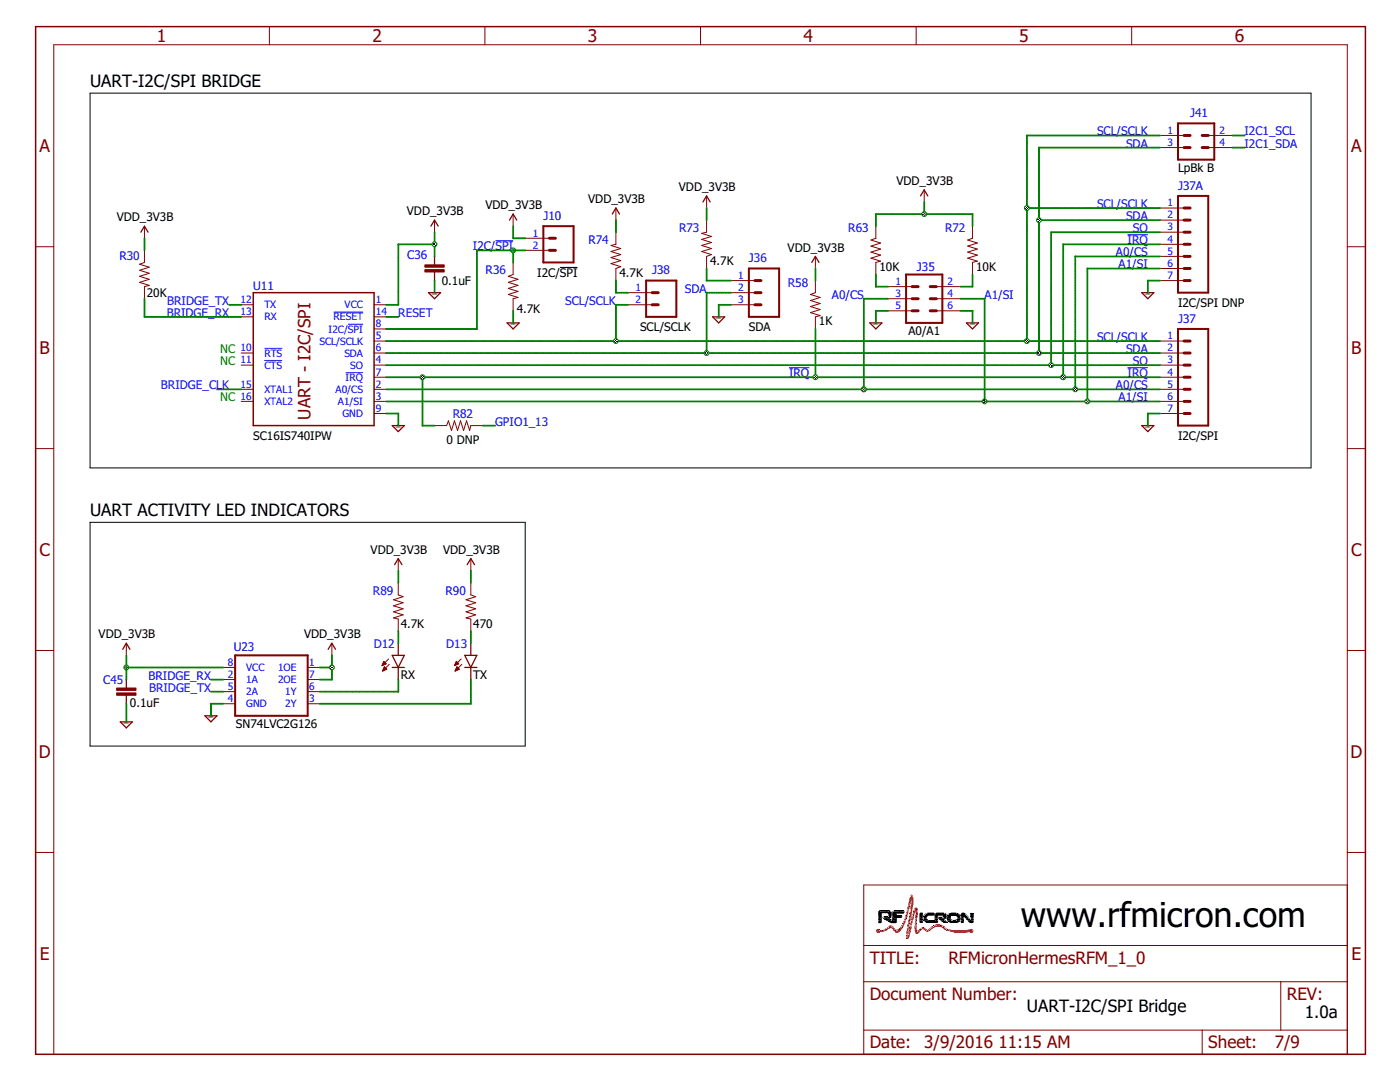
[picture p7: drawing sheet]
<svg xmlns="http://www.w3.org/2000/svg" width="279mm" height="216mm" viewBox="0 0 279 216" stroke-linecap="round" stroke-linejoin="round" font-family="sans-serif">
<defs><g id="words">
<text font-size="6.8" x="203.7" y="185">www.rfmicron.com</text>
<g font-size="3.5" fill="#800000">
<text x="31.3" y="8.4">1</text>
<text x="74.3" y="8.4">2</text>
<text x="117.3" y="8.4">3</text>
<text x="160.4" y="8.4">4</text>
<text x="203.4" y="8.4">5</text>
<text x="246.4" y="8.4">6</text>
<text x="7.9" y="30.3">A</text>
<text x="269.6" y="30.3">A</text>
<text x="7.9" y="70.6">B</text>
<text x="269.7" y="70.6">B</text>
<text x="7.9" y="110.9">C</text>
<text x="269.6" y="110.9">C</text>
<text x="7.7" y="151.2">D</text>
<text x="269.5" y="151.2">D</text>
<text x="7.9" y="191.5">E</text>
<text x="269.7" y="191.5">E</text>
</g>
<g font-size="3.4">
<text x="18" y="17.4">UART-I2C/SPI BRIDGE</text>
<text x="18" y="103">UART ACTIVITY LED INDICATORS</text>
<text x="204.9" y="201.9">UART-I2C/SPI Bridge</text>
<text x="260.4" y="203.1">1.0a</text>
</g>
<g font-size="3.4" fill="#800000">
<text x="62" y="83.7" transform="rotate(-90 62 83.7)">UART - I2C/SPI</text>
<text x="173.6" y="192.3">TITLE:</text>
<text x="189.3" y="192.3">RFMicronHermesRFM_1_0</text>
<text x="173.6" y="199.5">Document Number:</text>
<text x="256.8" y="199.5">REV:</text>
<text x="173.6" y="209.2">Date:</text>
<text x="184.4" y="209.2">3/9/2016</text>
<text x="199.3" y="209.2">11:15 AM</text>
<text x="241.1" y="209.2">Sheet:</text>
<text x="254.4" y="209.2">7/9</text>
</g>
<g font-size="2.4" fill="#00f">
<text x="237.5" y="23.4">J41</text>
<text x="218.9" y="27">SCL/SCLK</text>
<text x="224.7" y="29.4">SDA</text>
<text x="248.4" y="29.4">I2C1_SDA</text>
<text x="248.4" y="27">I2C1_SCL</text>
<text x="218.9" y="41.5">SCL/SCLK</text>
<text x="235.1" y="37.9">J37A</text>
<text x="108.4" y="43.9">J10</text>
<text x="135.5" y="46.3">R73</text>
<text x="169.3" y="46.3">R63</text>
<text x="188.6" y="46.3">R72</text>
<text x="224.7" y="43.9">SDA</text>
<text x="226.1" y="46.3">SO</text>
<text x="23.8" y="51.9">R30</text>
<text x="81.3" y="51.8">C36</text>
<text x="94.4" y="49.9">I</text>
<text x="95.3" y="49.9">2C/SPI</text>
<text x="117.4" y="48.7">R74</text>
<text x="149.5" y="52.4">J36</text>
<text x="222.7" y="51.2">A0/CS</text>
<text x="223.2" y="53.6">A1/SI</text>
<text x="225" y="48.7">IRQ</text>
<text x="50.5" y="57.8">U11</text>
<text x="96.9" y="54.8">R36</text>
<text x="130.2" y="54.8">J38</text>
<text x="136.7" y="58.4">SDA</text>
<text x="157.2" y="57.2">R58</text>
<text x="166" y="59.6">A0/CS</text>
<text x="183" y="54">J35</text>
<text x="196.5" y="59.6">A1/SI</text>
<text x="33.3" y="63.2">BRIDGE_RX</text>
<text x="33.4" y="60.8">BRIDGE_TX</text>
<text x="79.5" y="63.2">RESET</text>
<text x="112.8" y="60.8">SCL/SCLK</text>
<text x="235.1" y="64.4">J37</text>
<text x="218.9" y="68">SCL/SCLK</text>
<text x="224.7" y="70.5">SDA</text>
<text x="32.1" y="77.7">BRIDGE_CLK</text>
<text x="157.5" y="75.3">IRQ</text>
<text x="222.7" y="77.7">A0/CS</text>
<text x="225" y="75.3">IRQ</text>
<text x="226.1" y="72.9">SO</text>
<text x="90.3" y="83.5">R82</text>
<text x="223.2" y="80.1">A1/SI</text>
<text x="98.8" y="84.9">GPIO1_13</text>
<text x="74.4" y="118.7">R89</text>
<text x="88.9" y="118.7">R90</text>
<text x="46.7" y="129.9">U23</text>
<text x="74.6" y="129.3">D12</text>
<text x="89.1" y="129.3">D13</text>
<text x="20.6" y="136.6">C45</text>
<text x="29.6" y="135.6">BRIDGE_RX</text>
<text x="29.8" y="138">BRIDGE_TX</text>
</g>
<g font-size="2.4">
<text x="235.1" y="34.3">LpBk B</text>
<text x="96.9" y="41.7">VDD_3V3B</text>
<text x="117.4" y="40.5">VDD_3V3B</text>
<text x="135.5" y="38.1">VDD_3V3B</text>
<text x="178.9" y="36.9">VDD_3V3B</text>
<text x="23.3" y="44.2">VDD_3V3B</text>
<text x="81.2" y="43">VDD_3V3B</text>
<text x="141.7" y="52.8">4.7K</text>
<text x="157.2" y="50.2">VDD_3V3B</text>
<text x="29.3" y="59.4">20K</text>
<text x="88.2" y="56.9">0.1uF</text>
<text x="107.2" y="55.3">I2C/SPI</text>
<text x="123.6" y="55.3">4.7K</text>
<text x="175.5" y="54.1">10K</text>
<text x="194.8" y="54.1">10K</text>
<text x="103.1" y="62.5">4.7K</text>
<text x="163.4" y="64.9">1K</text>
<text x="235.1" y="61.3">I2C/SPI DNP</text>
<text x="127.7" y="66.1">SCL/SCLK</text>
<text x="149.5" y="66.1">SDA</text>
<text x="181.3" y="66.8">A0/A1</text>
<text x="50.5" y="87.8">SC16IS740IPW</text>
<text x="89.1" y="88.6">0 DNP</text>
<text x="235.1" y="87.8">I2C/SPI</text>
<text x="74" y="110.5">VDD_3V3B</text>
<text x="88.4" y="110.5">VDD_3V3B</text>
<text x="80" y="125.2">4.7K</text>
<text x="94.4" y="125.2">470</text>
<text x="19.7" y="127.4">VDD_3V3B</text>
<text x="60.7" y="127.4">VDD_3V3B</text>
<text x="80" y="135.5">RX</text>
<text x="94.4" y="135.5">TX</text>
<text x="25.9" y="141.1">0.1uF</text>
<text x="47.1" y="145.4">SN74LVC2G126</text>
</g>
<g font-size="2.4" fill="#008000">
<text x="43.9" y="70.5">NC</text>
<text x="43.9" y="72.9">NC</text>
<text x="43.9" y="80.1">NC</text>
</g>
<g font-size="2" fill="#00f">
<text x="233" y="26.7">1</text>
<text x="233" y="29.1">3</text>
<text x="243.4" y="26.7">2</text>
<text x="243.4" y="29.1">4</text>
<text x="233" y="41.2">1</text>
<text x="106.3" y="47.2">1</text>
<text x="233" y="46">3</text>
<text x="233" y="43.6">2</text>
<text x="106.3" y="49.6">2</text>
<text x="233" y="53.2">6</text>
<text x="233" y="50.8">5</text>
<text x="233" y="48.4">4</text>
<text x="126.8" y="58.1">1</text>
<text x="147.3" y="55.6">1</text>
<text x="147.3" y="58.1">2</text>
<text x="178.7" y="56.8">1</text>
<text x="178.7" y="59.3">3</text>
<text x="189.1" y="56.8">2</text>
<text x="189.1" y="59.3">4</text>
<text x="233" y="55.6">7</text>
<text x="48" y="62.9">13</text>
<text x="48" y="60.5">12</text>
<text x="52.8" y="63.9">RX</text>
<text x="52.8" y="61.5">TX</text>
<text x="66.6" y="63.9">RESET</text>
<text x="68.8" y="61.5">VCC</text>
<text x="75" y="60.5">1</text>
<text x="75" y="62.9">14</text>
<text x="75" y="65.3">8</text>
<text x="126.8" y="60.5">2</text>
<text x="147.3" y="60.5">3</text>
<text x="178.7" y="61.7">5</text>
<text x="189.1" y="61.7">6</text>
<text x="48" y="70.1">10</text>
<text x="52.8" y="71.2">RTS</text>
<text x="63.7" y="68.8">SCL/SCLK</text>
<text x="65.6" y="66.4">I2C/SPI</text>
<text x="68.7" y="71.2">SDA</text>
<text x="75" y="67.7">5</text>
<text x="75" y="70.1">6</text>
<text x="233" y="70.1">2</text>
<text x="233" y="67.7">1</text>
<text x="48" y="77.4">15</text>
<text x="48" y="72.5">11</text>
<text x="52.8" y="73.6">CTS</text>
<text x="69" y="76">IRQ</text>
<text x="69.9" y="73.6">SO</text>
<text x="75" y="72.5">4</text>
<text x="75" y="77.4">2</text>
<text x="75" y="74.9">7</text>
<text x="233" y="77.4">5</text>
<text x="233" y="74.9">4</text>
<text x="233" y="72.5">3</text>
<text x="48" y="79.8">16</text>
<text x="52.8" y="80.8">XTAL2</text>
<text x="52.8" y="78.4">XTAL1</text>
<text x="67" y="78.4">A0/CS</text>
<text x="67.5" y="80.8">A1/SI</text>
<text x="68.4" y="83.2">GND</text>
<text x="75" y="82.2">9</text>
<text x="75" y="79.8">3</text>
<text x="233" y="82.2">7</text>
<text x="233" y="79.8">6</text>
<text x="45.5" y="132.8">8</text>
<text x="45.5" y="135.3">2</text>
<text x="45.5" y="137.7">5</text>
<text x="49.1" y="133.9">VCC</text>
<text x="49.1" y="136.3">1A</text>
<text x="55.5" y="133.9">1OE</text>
<text x="55.5" y="136.3">2OE</text>
<text x="61.7" y="132.8">1</text>
<text x="61.7" y="135.3">7</text>
<text x="61.7" y="137.7">6</text>
<text x="45.5" y="140.1">4</text>
<text x="49.1" y="138.7">2A</text>
<text x="49.1" y="141.1">GND</text>
<text x="56.9" y="138.7">1Y</text>
<text x="56.9" y="141.1">2Y</text>
<text x="61.7" y="140.1">3</text>
</g>
<g font-size=".5">
<text x="86.2" y="58.9">GND</text>
<text x="228.6" y="58.9">GND</text>
<text x="101.9" y="64.9">GND</text>
<text x="143" y="63.7">GND</text>
<text x="174.3" y="64.9">GND</text>
<text x="193.6" y="64.9">GND</text>
<text x="79" y="85.4">GND</text>
<text x="228.6" y="85.4">GND</text>
<text x="41.6" y="143.3">GND</text>
<text x="24.7" y="144.5">GND</text>
</g>
</g></defs>
<path d="M18 18.6h243.6v74.8h-243.6zM111.7 53.4h3.6M18 104.2h86.8v44.7h-86.8z" fill="none" stroke="#000" stroke-width=".2"/>
<path d="M98.9 48h3.5M225 46.8h4.1M52.8 71.9h3.5M52.8 69.5h3.5M66.6 62.3h5.9M69 74.4h3.5M69.4 64.7h3.1M157.5 73.4h4M225 73.4h4.1" fill="none" stroke="#00f" stroke-width=".2"/>
<path d="M7.1 5.3h265.4v205.1h-265.4zM50.5 58.4h24.2v26.5h-24.2z" fill="none" stroke="#800000" stroke-width=".3"/>
<g fill="none" stroke="#800000" stroke-width=".2">
<path d="M53.8 5.3v3.6M96.8 5.3v3.6M139.8 5.3v3.6M182.8 5.3v3.6M225.8 5.3v3.6M141 39.1v2.4M184.4 37.9v2.4M231.5 27h4.8M231.5 29.4h4.8M241.1 27h4.9M241.1 29.4h4.9M7.1 49.2h3.6"/>
<path d="M28.8 50v2.4l-.9 .3 1.9 .6-1.9 .6 1.9 .6-1.9 .6 1.9 .6-1.9 .6 1.9 .6-1 .3v2.4M28.8 45.1v2.4M86.7 43.9v2.4M102.4 52.4v2.4l-.9 .3 1.9 .6-1.9 .6 1.9 .6-1.9 .7 1.9 .5-1.9 .7 1.9 .6-1 .2v2.4M102.4 42.7v2.4M104.8 47.5h4.8M104.8 50h4.8M122.9 46.3v2.4l-1 .3 2 .6-2 .6 2 .6-2 .6 2 .6-2 .6 2 .6-1 .4v2.4M122.9 41.5v2.4M125.3 58.4h4.9M141 43.9v2.4l-1 .3 2 .6-2 .6 2 .6-2 .6 2 .6-2 .6 2 .6-1 .4v2.4M145.8 56h4.9"/>
<path d="M145.8 58.4h4.9M162.7 56v2.4l-.9 .4 1.9 .6-1.9 .6 1.9 .6-1.9 .6 1.9 .6-1.9 .6 1.9 .6-1 .2v2.4M162.7 51.2v2.4M174.8 45.1v2.4l-1 .4 1.9 .6-1.9 .6 1.9 .6-1.9 .6 1.9 .6-1.9 .6 1.9 .6-.9 .3v2.4M177.2 57.2h4.8M177.2 59.6h4.8M186.9 57.2h4.8M186.9 59.6h4.8M194.1 45.1v2.4l-1 .4 2 .6-2 .6 2 .6-2 .6 2 .6-2 .6 2 .6-1 .3v2.4M231.5 56h4.8M231.5 53.6h4.8M231.5 51.2h4.8"/>
<path d="M231.5 48.7h4.8M231.5 46.3h4.8M231.5 43.9h4.8M231.5 41.5h4.8M268.9 49.2h3.6M48.1 60.8h2.4M48.1 63.2h2.4M48.1 70.4h2.4M48.1 72.9h2.4M48.1 77.7h2.4M74.7 60.8h2.4M74.7 63.2h2.4"/>
<path d="M74.7 65.6h2.4M74.7 68.1h2.4M74.7 70.4h2.4M74.7 72.9h2.4M74.7 77.7h2.4M74.7 75.3h2.4M125.3 60.8h4.9M145.8 60.8h4.9M177.2 62h4.8M186.9 62h4.8M231.5 68.1h4.8M231.5 70.4h4.8"/>
<path d="M231.5 72.9h4.8M231.5 77.7h4.8M231.5 75.3h4.8M7.1 89.5h3.6M48.1 80.1h2.4M74.7 82.5h2.4M74.7 80.1h2.4M86.7 84.9h2.4l.4-.9 .6 1.9 .6-1.9 .6 1.9 .6-1.9 .6 1.9 .6-1.9 .6 1.9 .3-1h2.4M231.5 82.5h4.8M231.5 80.1h4.8M268.9 89.5h3.6M79.5 116.3v2.4l1 .4-2 .6 2 .6-2 .6 2 .6-2 .6 2 .6-2 .6 1 .2v2.4"/>
<path d="M79.5 111.5v2.4M94 116.3v2.4l.9 .4-1.9 .6 1.9 .6-1.9 .6 1.9 .6-1.9 .6 1.9 .6-1.9 .6 1 .2v2.4M94 111.5v2.4M7.1 129.8h3.6M25.2 128.4v2.4M44.5 133.2h2.4M44.5 135.6h2.4M44.5 138h2.4M61.4 133.2h2.4M61.4 135.6h2.4M61.4 138h2.4M66.2 128.4v2.4"/>
<path d="M76.3 132.7h.1M76.3 132.6h.4M76.4 132.5h.6M76.4 133.9h.1M76.4 132.4h.6M76.4 133.8h.3M76.5 132.3h.4M76.5 133.6h.5M76.5 132.2h.3M76.5 133.5h.7M76.6 132.1h.1M76.6 133.4h.5"/>
<path d="M76.6 132l.5 .5-.9 .3zM76.6 133.3h.4M76.7 133.2h.1M76.7 133.1l-.4 .8M76.7 133.1l.5 .4-.9 .4M76.7 133.1h.1M77.6 131.5l-1.4 1.3M77.7 132.6l-1.4 1.3M90.7 132.7h.2M90.8 132.6h.4M90.8 132.5h.6M90.8 133.9h.1"/>
<path d="M90.9 132.4h.6M90.9 133.8h.3M90.9 132.3h.5M91 133.6h.4M91 132.2h.3M91 133.5h.7M91 132.1h.1M91 133.4h.5M91.1 133.3h.3M91.1 132l.4 .5-.8 .3zM91.1 133.2h.2M91.2 133.1h.1"/>
<path d="M91.2 133.1l-.4 .8M91.2 133.1l.5 .4-.9 .4M92 131.5l-1.3 1.3M92.2 132.6l-1.4 1.3M268.9 129.8h3.6M44.5 140.4h2.4M61.4 140.4h2.4M7.1 170.1h3.6M268.9 176.6h-96.5v33.8h96.5v-201.5h-258.2v201.5M268.9 170.1h3.6M172.4 195.9h96.5M172.4 188.7h96.5"/>
<path d="M255.6 195.9v9.6M172.4 205.5h96.5M239.9 205.5v4.9"/>
</g>
<g fill="none" stroke="#800000" stroke-width=".25">
<path d="M183.7 39.1l.7-1.2 .8 1.2M28.1 46.3l.7-1.2 .7 1.2M85.5 58.4h2.4l-1.2 1.2zM86 45.1l.7-1.2 .8 1.2M86.7 51.2v1.8M86.7 54.2v1.8M101.7 43.9l.7-1.2 .7 1.2M122.2 42.7l.7-1.2 .7 1.2M140.3 40.3l.7-1.2 .7 1.2M162 52.4l.7-1.2 .7 1.2M227.9 58.4h2.4l-1.2 1.2zM101.2 64.4h2.4l-1.2 1.2z"/>
<path d="M142.2 63.2h2.4l-1.2 1.2zM173.6 64.4h2.4l-1.2 1.2zM192.9 64.4h2.4l-1.2 1.2zM78.3 84.9h2.4l-1.2 1.2zM227.9 84.9h2.4l-1.2 1.2zM78.8 112.7l.7-1.2 .7 1.2M93.2 112.7l.8-1.2 .7 1.2M24.5 129.6l.7-1.2 .7 1.2M25.2 135.6v1.8M25.2 138.6v1.8M65.5 129.6l.7-1.2 .8 1.2M78.3 130.8h2.4l-1.2 2.4z"/>
<path d="M78.3 133.2h2.4M79.5 128.4v2.4M79.5 133.2v2.4M92.8 133.2h2.4M92.8 130.8h2.4l-1.2 2.4zM94 128.4v2.4M94 133.2v2.4M24 144h2.4l-1.2 1.2zM40.9 142.8h2.4l-1.2 1.2z"/>
</g>
<path d="M235.1 39.1h6v19.3h-6zM235.1 24.6h7.2v7.3h-7.2zM108.4 45.1h6.1v7.3h-6.1zM128.9 56h6.1v7.2h-6.1zM149.5 53.6h6v9.6h-6zM180.8 54.8h7.3v9.6h-7.3zM235.1 65.6h6v19.3h-6zM46.9 130.8h14.5v12h-14.5z" fill="none" stroke="#800000" stroke-width=".4"/>
<g fill="none" stroke="#800000" stroke-width=".59">
<path d="M236.3 29.4h1.2M236.3 27h1.2M239.9 29.4h1.2M239.9 27h1.2M109.6 50h1.2M109.6 47.5h1.2M130.2 58.4h1.2M150.7 56h1.2M150.7 58.4h1.2M182 59.6h1.2M182 57.2h1.2M185.7 59.6h1.2"/>
<path d="M185.7 57.2h1.2M236.3 53.6h1.2M236.3 56h1.2M236.3 48.7h1.2M236.3 51.2h1.2M236.3 46.3h1.2M236.3 43.9h1.2M236.3 41.5h1.2M130.2 60.8h1.2M150.7 60.8h1.2M182 62h1.2M185.7 62h1.2"/>
<path d="M236.3 75.3h1.2M236.3 77.7h1.2M236.3 72.9h1.2M236.3 70.4h1.2M236.3 68.1h1.2M236.3 80.1h1.2M236.3 82.5h1.2"/>
</g>
<g fill="#800000" stroke="#800000" stroke-width=".2">
<path d="M84.8 53.8h3.8v.5h-3.8z"/>
<path d="M84.8 52.9h3.8v.4h-3.8z"/>
<path d="M23.3 137.3h3.8v.5h-3.8z"/>
<path d="M23.3 138.3h3.8v.4h-3.8z"/>
</g>
<g fill="#008000" stroke="#008000" stroke-width=".2">
<path d="M77 82.5l2.5-.1 .1 .1-2.6 .1z"/>
<path d="M79.4 82.5h.2l-.1 2.5h-.1z"/>
<path d="M102.3 62h.2l-.1 2.5h-.1z"/>
<path d="M229 82.4l.2 .1-.1 2.5h-.1z"/>
<path d="M229 82.4h2.5l.1 .1-2.6 .1z"/>
<path d="M229 56h.2l-.1 2.5-.1-.1z"/>
<path d="M229 56l2.5-.1 .1 .1-2.6 .1z"/>
<path d="M86.7 56h.1v2.5l-.1-.1z"/>
<path d="M143.4 60.8h.1v2.5h-.1z"/>
<path d="M143.4 60.8l2.5-.1v.2h-2.5z"/>
<path d="M174.7 62h2.5l.1 .1h-2.5z"/>
<path d="M174.7 62h.2l-.1 2.5h-.1z"/>
<path d="M191.7 62h2.4l.1 .1h-2.5z"/>
<path d="M194 62h.2l-.1 2.5h-.1z"/>
<path d="M42 140.4h2.6v.1h-2.5z"/>
<path d="M42 140.4h.2l-.1 2.5h-.1z"/>
<path d="M25.1 140.4h.2v3.7h-.2z"/>
<path d="M122.9 43.9h.1v2.5h-.1z"/>
<path d="M140.9 41.5h.2v2.5h-.2z"/>
<path d="M162.7 53.6h.1v2.5l-.1-.1z"/>
<path d="M184.4 42.7h9.7l.1 .1h-9.8z"/>
<path d="M194.1 42.7h.1l-.1 2.5h-.1z"/>
<path d="M174.7 42.7h9.8v.1h-9.7z"/>
<path d="M174.7 42.7h.2l-.1 2.5h-.1z"/>
<path d="M184.4 40.2l.1 .1v2.5h-.1z"/>
<path d="M102.3 45.1h.2l-.1 2.5h-.1z"/>
<path d="M102.3 47.5h2.6v.1h-2.5z"/>
<path d="M77 60.8l2.5-.1 .1 .2h-2.6z"/>
<path d="M79.4 48.7h.2l-.1 12.2h-.1z"/>
<path d="M86.7 48.7h.1v2.5h-.1z"/>
<path d="M79.4 48.7h7.4v.1h-7.3z"/>
<path d="M86.7 46.3h.1v2.5h-.1z"/>
<path d="M25.1 133.2l19.5-.1v.1l-19.4 .1z"/>
<path d="M25.1 130.7h.2v2.6l-.2-.1z"/>
<path d="M25.1 133.2h.2v2.5l-.2-.1z"/>
<path d="M79.4 113.9h.2l-.1 2.5-.1-.1z"/>
<path d="M93.9 113.9h.1v2.5l-.1-.1z"/>
<path d="M63.8 135.6l2.5-.1v.1l-2.5 .1z"/>
<path d="M66.2 133.1l.1 .1v2.5l-.1-.1z"/>
<path d="M66.2 130.7h.1v2.6l-.1-.1z"/>
<path d="M63.8 133.2l2.5-.1v.1l-2.5 .1z"/>
<path d="M28.8 47.5h.1v2.5h-.1z"/>
<path d="M45.7 60.8l2.5-.1v.2h-2.5z"/>
<path d="M42 138l2.6-.1v.1l-2.5 .1z"/>
<path d="M42 135.6l2.6-.1v.1l-2.5 .1z"/>
<path d="M28.8 59.6h.1v3.7h-.1z"/>
<path d="M28.8 63.2h19.4v.1h-19.4z"/>
<path d="M43.2 77.7l5-.1v.1l-4.9 .1z"/>
<path d="M77 65.6h18.2v.1h-18.2z"/>
<path d="M95.1 49.9h.1v15.8h-.1z"/>
<path d="M95.1 49.9h7.3l.1 .1h-7.4z"/>
<path d="M102.3 49.9h.2l-.1 2.6-.1-.1z"/>
<path d="M102.3 49.9h2.6v.1h-2.5z"/>
<path d="M77 63.2h2.5l.1 .1h-2.6z"/>
<path d="M96.3 84.9h2.5l.1 .1h-2.5z"/>
<path d="M77 75.2h7.3l.1 .1-7.4 .1z"/>
<path d="M84.2 75.2h78.6v.1l-78.5 .1z"/>
<path d="M162.7 65.6h.1v9.8l-.1-.1z"/>
<path d="M162.7 75.2h49.5l.1 .1-49.6 .1z"/>
<path d="M212.1 48.7h.2l-.1 26.7-.1-.1z"/>
<path d="M212.1 48.7h19.4l.1 .1h-19.4z"/>
<path d="M212.1 75.2h19.4l.1 .1-19.4 .1z"/>
<path d="M84.2 84.9h2.6v.1h-2.5z"/>
<path d="M84.2 75.2h.2l-.1 9.8h-.1z"/>
<path d="M77 77.7l95.4-.1 .1 .1-95.5 .1z"/>
<path d="M172.3 59.6h.2l-.1 18.2-.1-.1z"/>
<path d="M172.3 77.7l42.3-.1 .1 .1-42.3 .1z"/>
<path d="M214.6 51.1h.1l-.1 26.7-.1-.1z"/>
<path d="M214.6 51.1h16.9l.1 .1h-17z"/>
<path d="M214.5 77.7l17-.1 .1 .1-17 .1z"/>
<path d="M172.3 59.6l4.9-.1 .1 .1-4.9 .1z"/>
<path d="M77 80h119.5l.1 .1-119.6 .1z"/>
<path d="M196.4 59.6h.2l-.1 20.6-.1-.1z"/>
<path d="M191.6 59.6l4.9-.1 .1 .1-4.9 .1z"/>
<path d="M196.4 80.1l20.6-.1 .1 .1-20.6 .1z"/>
<path d="M217 53.5l.1 .1-.1 26.6-.1-.1z"/>
<path d="M217 53.5h14.5l.1 .1-14.6 .1z"/>
<path d="M216.9 80.1l14.6-.1 .1 .1-14.6 .1z"/>
<path d="M77 72.8h132.8v.1h-132.8z"/>
<path d="M209.7 46.3h.1v26.6h-.1z"/>
<path d="M209.7 46.3h21.8l.1 .1h-21.9z"/>
<path d="M209.7 72.8h21.8l.1 .1h-21.9z"/>
<path d="M77 68h46v.1h-46z"/>
<path d="M122.9 68h82.1v.1h-82.1z"/>
<path d="M204.9 41.5h.1v26.6h-.1z"/>
<path d="M204.9 41.5l26.6-.1 .1 .2h-26.7z"/>
<path d="M204.9 68h26.6l.1 .1h-26.7z"/>
<path d="M122.9 60.8h.1v7.3h-.1z"/>
<path d="M122.9 60.8l2.5-.1v.2h-2.5z"/>
<path d="M204.9 27h26.6l.1 .1h-26.7z"/>
<path d="M204.9 27h.1v14.6h-.1z"/>
<path d="M77 70.4h64.1v.1h-64.1z"/>
<path d="M141 70.4h66.4v.1h-66.4z"/>
<path d="M207.3 43.9h.1v26.6h-.1z"/>
<path d="M207.3 43.9h24.2l.1 .1h-24.3z"/>
<path d="M207.3 70.4h24.2l.1 .1h-24.3z"/>
<path d="M207.3 29.4h24.2l.1 .1h-24.3z"/>
<path d="M140.9 58.4h.2v12.1h-.2z"/>
<path d="M140.9 58.4l5-.1v.1l-4.9 .1z"/>
<path d="M207.3 29.4h.1v14.6h-.1z"/>
<path d="M122.9 56h.1v2.5l-.1-.1z"/>
<path d="M122.9 58.4l2.5-.1v.1l-2.5 .1z"/>
<path d="M140.9 53.6h.2v2.5l-.2-.1z"/>
<path d="M140.9 56l5-.1v.1l-4.9 .1z"/>
<path d="M174.7 54.8h.2l-.1 2.5-.1-.1z"/>
<path d="M174.7 57.2l2.5-.1 .1 .1-2.5 .1z"/>
<path d="M194.1 54.7l.1 .1-.1 2.5-.1-.1z"/>
<path d="M191.6 57.2l2.5-.1 .1 .1-2.5 .1z"/>
<path d="M79.4 125.9h.2l-.1 2.5h-.1z"/>
<path d="M93.9 125.9h.1v2.5h-.1z"/>
<path d="M63.8 138l15.7-.1 .1 .1-15.8 .1z"/>
<path d="M79.4 135.6h.2l-.1 2.5-.1-.1z"/>
<path d="M63.8 140.4h30.2v.1h-30.2z"/>
<path d="M93.9 135.6h.1v4.9h-.1z"/>
<path d="M245.9 29.4h2.5l.1 .1h-2.6z"/>
<path d="M245.9 27h2.5l.1 .1h-2.6z"/>
</g>
<g fill="#008000" stroke="#008000" stroke-width=".2">
<circle cx="184.4" cy="42.7" r=".49"/>
<circle cx="86.7" cy="48.7" r=".49"/>
<circle cx="25.2" cy="133.2" r=".49"/>
<circle cx="66.2" cy="133.2" r=".49"/>
<circle cx="102.4" cy="50" r=".49"/>
<circle cx="162.7" cy="75.3" r=".49"/>
<circle cx="212.2" cy="75.3" r=".49"/>
<circle cx="84.3" cy="75.3" r=".49"/>
<circle cx="172.4" cy="77.7" r=".49"/>
<circle cx="214.6" cy="77.7" r=".49"/>
<circle cx="196.5" cy="80.1" r=".49"/>
<circle cx="217" cy="80.1" r=".49"/>
<circle cx="209.8" cy="72.9" r=".49"/>
<circle cx="204.9" cy="68.1" r=".49"/>
<circle cx="122.9" cy="68.1" r=".49"/>
<circle cx="204.9" cy="41.5" r=".49"/>
<circle cx="207.3" cy="70.4" r=".49"/>
<circle cx="141" cy="70.4" r=".49"/>
<circle cx="207.3" cy="43.9" r=".49"/>
</g>
<g fill="#000" stroke="#000" stroke-width=".2">
<path d="M175.3 182.3h.6zM175.3 182.2l.6 .1zM175.3 182.2h.6zM175.3 184.1h.5zM175.3 184h.5zM175.3 183.9l.5 .1zM175.3 183.9h.5zM175.3 183.8l.5 .1zM175.3 183.8h.5zM175.3 183.7l.5 .1zM175.3 183.7h.5zM175.3 183.6l.5 .1z"/>
<path d="M175.3 183.6h.5zM175.3 183.5l.5 .1zM175.3 183.5h.5zM175.3 183.4l.5 .1zM175.3 183.4h.5zM175.3 183.3l.5 .1zM175.3 183.3h.5zM175.3 183.2l.5 .1zM175.3 183.2h.5zM175.3 183.1l.5 .1zM175.3 183.1h.5zM175.3 183l.5 .1z"/>
<path d="M175.3 183h.5zM175.3 182.9l.5 .1zM175.3 182.9h.5zM175.3 182.8h.5zM175.3 182.7l.5 .1zM175.3 182.7h.5zM175.3 182.6h.5zM175.3 182.5l.5 .1zM175.3 182.5h.5zM175.3 182.4l.5 .1zM175.3 182.4h.5zM175.3 182.3l.5 .1z"/>
<path d="M175.3 182.1l.7 .1zM175.3 182.1h2.5zM175.3 182l2.5 .1zM175.3 182h2.5zM175.4 181.9l2.4 .1zM175.4 181.9h2.3zM175.5 181.8l2.2 .1zM175.5 181.8h2.1zM175.7 181.7l1.7 .1zM176.3 183.1h1.4zM176.3 183l1.4 .1zM176.3 183.2h1z"/>
<path d="M176.3 183.1l1.3 .1zM176.3 183h1.5zM176.4 183.2l.9 .1zM176.4 183.3h1zM176.4 182.9l1.4 .1zM176.5 183.3l1 .1zM176.6 183.4h.9zM176.6 183.4l1 .1zM176.8 183.5h.9zM176.9 183.5l1 .1zM177 183.6h.9zM177 183.6l1 .1z"/>
<path d="M177.1 183.7h1zM177.2 183.7l1 .1zM177.2 182.1l.7 .1zM177.3 182.9h.5zM177.3 182.9h.6zM177.3 182.2h.6zM177.3 183.8h1.5zM177.4 182.2l.5 .1zM177.4 182.8h.4zM177.4 183.8l1.4 .1zM177.4 182.7l.5 .1zM177.4 182.3l.5 .1z"/>
<path d="M177.4 182.3h.5zM177.5 183.9h1.3zM177.5 182.7h.4zM177.5 182.6h.4zM177.5 182.5l.4 .1zM177.5 182.5h.4zM177.5 182.4l.4 .1zM177.5 182.4h.4zM177.6 183.9l1.2 .1zM177.8 184h1zM177.8 184.1h1zM178.2 183.7l.6 .1z"/>
<path d="M178.2 183.7h.6zM178.2 183.6l.6 .1zM178.2 183.6h.6zM178.2 183.5l.6 .1zM178.2 183.5h.6zM178.2 183.4l.6 .1zM178.2 183.4h.6zM178.2 183.3l.6 .1zM178.2 183.3h.6zM178.2 183.2l.6 .1zM178.2 183.2h.6zM178.2 183.1l.6 .1z"/>
<path d="M178.2 183.1h.6zM178.2 183l.6 .1zM178.2 182.6h.6zM178.2 182.5l.6 .1zM178.2 182.5h.6zM178.2 182.4l.6 .1zM178.2 182.4h.6zM178.2 182.3l.6 .1zM178.2 182.3h.6zM178.2 182.2l.7 .1zM178.2 182.2h.7zM178.2 183h1.7z"/>
<path d="M178.2 182.9l1.7 .1zM178.2 182.9h1.7zM178.2 182.8h1.7zM178.2 182.7l1.7 .1zM178.2 182.7h1.7zM178.2 182.1l2.2 .1zM178.2 182.1h2.2zM178.2 182l2.2 .1zM178.2 182h2.2zM178.2 181.9l2.2 .1zM178.2 181.9h2.2zM178.3 181.8l2.1 .1z"/>
<path d="M178.3 181.8h2.1zM178.4 181.7l2 .1zM183.6 184h.5zM183.6 183.9l.5 .1zM183.6 183.9h.5zM183.6 183.8l.5 .1zM183.6 183.8h.5zM183.6 183.7l.5 .1zM183.6 183.7h.5zM183.6 183.6l.5 .1zM183.6 183.6h.5zM183.6 183.5l.5 .1z"/>
<path d="M183.6 183.5h.5zM183.6 183.4l.5 .1zM183.6 183.4h.5zM183.6 183.3l.5 .1zM183.6 183.3h.5zM183.6 183.2l.5 .1zM183.6 183.2h.5zM183.6 183.1l.5 .1zM183.6 183.1h.5zM183.6 183l.5 .1zM183.6 183h.5zM183.6 182.9l.5 .1z"/>
<path d="M183.6 182.9h.5zM183.6 182.8h.5zM183.6 182.7l.5 .1zM183.6 182.7h.5zM183.6 182.6h.5zM183.6 182.5l.5 .1zM183.6 182.5h.5zM183.6 182.4l.5 .1zM183.6 182.4h.5zM183.6 182.3l.5 .1zM183.6 182.3h.5zM183.6 182.2l.5 .1z"/>
<path d="M184.4 183.4l.5 .1zM184.4 183.4h.5zM184.4 182.9l.5 .1zM184.4 182.9h.5zM184.4 183.3l.4 .1zM184.4 183.3h.4zM184.4 183.2l.4 .1zM184.4 183.2h.4zM184.4 183.1l.4 .1zM184.4 183.1h.4zM184.4 183l.4 .1zM184.4 183h.4z"/>
<path d="M184.4 183.5l.6 .1zM184.4 183.5h.6zM184.4 182.8h.6zM184.4 182.7l.6 .1zM184.5 183.6l.6 .1zM184.5 183.6h.6zM184.5 182.7h.6zM184.5 182.6h.6zM184.5 183.7h.8zM184.6 182.6h.7zM184.6 183.7l2.5 .1zM184.6 183.8h2.5z"/>
<path d="M184.6 182.5l1.8 .1zM184.7 183.8l2.4 .1zM184.7 182.5h1.7zM184.7 183.9h2.4zM184.7 182.4l1.7 .1zM184.7 182.4h1.7zM184.8 183.9l2.3 .1zM184.8 182.3l1.6 .1zM185 184h2.1zM185 182.3h1.4zM185.1 184h2zM185.1 182.2l1.3 .1z"/>
<path d="M186.6 182.6h.6zM186.6 182.5h2.1zM186.6 183.7h.5zM186.6 183.6l.5 .1zM186.6 183.6h.5zM186.6 183.5l.5 .1zM186.6 183.5h.5zM186.6 183.4l.5 .1zM186.6 183.4h.5zM186.6 183.3l.5 .1zM186.6 183.3h.5zM186.6 183.2l.5 .1z"/>
<path d="M186.6 183.2h.5zM186.6 183.1l.5 .1zM186.6 183.1h.5zM186.6 183l.5 .1zM186.6 183h.5zM186.6 182.9l.5 .1zM186.6 182.9h.5zM186.6 182.8h.5zM186.6 182.7l.5 .1zM186.6 182.7h.5zM186.6 182.6h.5zM186.6 182.5l2.2 .1z"/>
<path d="M186.7 182.4l2.1 .1zM186.7 182.4h2.1zM186.7 182.3l2 .1zM186.8 182.3h1.8zM186.9 182.2l1.5 .1zM187.4 183.2l1.3 .1zM187.4 183.2h1.3zM187.4 183.1l1.4 .1zM187.4 183.1h1.4zM187.5 183.3h1zM187.5 183l1.3 .1zM187.5 183.3l.5 .1z"/>
<path d="M187.5 183.4h.6zM187.6 183.4l.6 .1zM187.6 183.5h.7zM187.7 183.5l.7 .1zM187.8 183.6h.6zM187.8 183.6l.7 .1zM187.9 183.7h.7zM188 183.8h.7zM188 183.7l.7 .1zM188.1 183.8l.7 .1zM188.1 183.9h.7zM188.2 183h.6z"/>
<path d="M188.2 182.6h.6zM188.3 183.9l.5 .1zM188.3 184h.7zM188.3 182.9l.6 .1zM188.3 182.6h.6zM188.4 184h.7zM188.4 182.9h.4zM188.4 182.7h.4zM188.4 182.9h.5zM188.4 182.8h.5zM188.4 182.7l.5 .1zM189 183.3l.6 .1z"/>
<path d="M189 183.3h.6zM189 183.2l.6 .1zM189 183.2h.6zM189 183.1l.6 .1zM189 183.1h.6zM189 183l.6 .1zM189 183h.6zM189 182.9l.6 .1zM189 182.9h.6zM189.1 183.5l.6 .1zM189.1 183.5h.5zM189.1 183.4l.5 .1z"/>
<path d="M189.1 182.9h.5zM189.1 182.8h.5zM189.1 182.8h.6zM189.1 182.7l.6 .1zM189.1 183.4h.5zM189.1 183.6l.9 .1zM189.1 183.6h.7zM189.1 182.7h.7zM189.1 182.6h.8zM189.2 183.7l2.3 .1zM189.2 183.7h2.4zM189.2 182.6h2.3z"/>
<path d="M189.2 182.5l2.3 .1zM189.3 183.8h2.2zM189.3 182.5h2.1zM189.3 183.8l2.1 .1zM189.3 183.9h2.1zM189.3 182.4l2.1 .1zM189.4 182.4h1.9zM189.5 182.3l1.7 .1zM189.5 183.9l1.7 .1zM189.6 184h1.4zM189.6 182.3h1.5zM189.8 182.2l1 .1z"/>
<path d="M190 184h.8zM190.7 183.6l.9 .1zM190.8 182.6h.8zM190.8 183.6h.8zM190.9 182.7h.7zM190.9 183.5l.7 .1zM191 182.7l.6 .1zM191 183.5h.6zM191 182.8h.6zM191.1 183.4l.5 .1zM191.1 183.4h.5zM191.1 182.9h.5z"/>
<path d="M191.1 182.8h.5zM191.1 183.2l.6 .1zM191.1 183.2h.6zM191.1 183.1l.6 .1zM191.1 183.1h.6zM191.1 183l.6 .1zM191.1 183.3l.5 .1zM191.1 183.3h.5zM191.1 183h.5zM191.1 182.9l.5 .1zM191.8 182.6h1zM191.8 182.5l1 .1z"/>
<path d="M191.8 182.5h.9zM191.9 184h.4zM191.9 183.9l.4 .1zM191.9 183.9h.4zM191.9 183.8l.4 .1zM191.9 183.8h.4zM191.9 183.7l.4 .1zM191.9 183.7h.4zM191.9 183.6l.4 .1zM191.9 183.6h.4zM191.9 183.5l.4 .1zM191.9 183.5h.4z"/>
<path d="M191.9 183.4l.4 .1zM191.9 183.4h.4zM191.9 183.3l.4 .1zM191.9 183.3h.4zM191.9 183.2l.4 .1zM191.9 183.2h.4zM191.9 183.1l.4 .1zM191.9 183.1h.4zM191.9 183l.4 .1zM191.9 183h.4zM191.9 182.9l.4 .1zM191.9 182.9h.4z"/>
<path d="M191.9 182.8h.4zM191.9 182.7l.4 .1zM191.9 182.7h.4zM191.9 182.4l.8 .1zM191.9 182.4h.7zM191.9 182.3l.7 .1zM191.9 182.3h.6zM192 182.2l.4 .1zM192.4 182.7h.4zM192.4 182.8h.6zM192.4 182.7l.5 .1zM192.5 182.8h.5z"/>
<path d="M192.5 182.9h.6zM192.6 182.9l.5 .1zM192.7 183h.5zM192.7 183l.5 .1zM192.8 183.1h.4zM192.8 183.1l.5 .1zM192.8 183.2l.6 .1zM192.9 183.2h.4zM192.9 183.3l.6 .1zM192.9 183.3h.5zM192.9 183.4h.6zM193 183.4l.5 .1z"/>
<path d="M193.1 183.5h.5zM193.1 183.5l.5 .1zM193.2 183.6h.5zM193.3 183.7l1 .1zM193.3 183.7h1zM193.3 183.6l1 .1zM193.3 183.8h1zM193.3 183.8l1 .1zM193.4 183.9h.9zM193.5 183.9l.7 .1zM193.5 184h.7zM193.6 184h.5z"/>
<path d="M193.7 182.9h.6zM193.7 182.8h.6zM193.7 182.7l.6 .1zM193.7 182.7h.6zM193.7 182.6h.6zM193.7 182.5l.6 .1zM193.7 182.5h.6zM193.7 182.4l.6 .1zM193.7 182.4h.6zM193.7 182.3l.6 .1zM193.7 182.3h.6zM193.8 184.1h.2z"/>
<path d="M193.8 183.6h.4zM193.8 183.5l.4 .1zM193.8 183.5h.4zM193.8 183.4l.4 .1zM193.8 183.4h.4zM193.8 183.3l.4 .1zM193.8 183.3h.4zM193.8 183.2l.4 .1zM193.8 183.2h.4zM193.8 183.1l.4 .1zM193.8 183.1h.4zM193.8 183l.4 .1z"/>
<path d="M193.8 183h.4zM193.8 182.9l.4 .1zM193.8 182.9h.4z"/>
</g>
<g fill="#f00" stroke="#f00" stroke-width=".2">
<path d="M181 187.2l.2 .1z"/>
<path d="M181 187.2h.2z"/>
<path d="M181 187.1h.3z"/>
<path d="M180.9 187l.4 .1z"/>
<path d="M181 187h.1z"/>
<path d="M181.1 187h.2z"/>
<path d="M181 186.9l.1 .1z"/>
<path d="M181.1 186.9l.2 .1z"/>
<path d="M181 186.9h.1z"/>
<path d="M181.2 186.9h.1z"/>
<path d="M181.2 186.9h.2z"/>
<path d="M181 186.8l.1 .1z"/>
<path d="M181.2 186.8l.2 .1z"/>
<path d="M181 186.8h.1z"/>
<path d="M181.2 186.8h.2z"/>
<path d="M181.2 186.7l.2 .1z"/>
<path d="M181.3 186.7h.1z"/>
<path d="M181.3 186.6h.1z"/>
<path d="M181.3 186.6h.2z"/>
<path d="M181.3 186.5l.2 .1z"/>
<path d="M181.3 186.5h.2z"/>
<path d="M181.3 186.4l.2 .1z"/>
<path d="M181 186.3h.1z"/>
<path d="M181.4 186.3h.1z"/>
<path d="M181 186.2l.1 .1z"/>
<path d="M181.4 186.2l.1 .1z"/>
<path d="M182.9 186.2h.2z"/>
<path d="M182.8 186.1l.4 .1z"/>
<path d="M181.4 186.1h.2z"/>
<path d="M182.8 186.1h.4z"/>
<path d="M175.2 186l.2 .1z"/>
<path d="M182.7 186l.6 .1z"/>
<path d="M193.7 186l.3 .1z"/>
<path d="M175.1 186h.3z"/>
<path d="M178.8 186h.3z"/>
<path d="M182.7 186h.6z"/>
<path d="M190.9 186h1.3z"/>
<path d="M193.7 186h.3z"/>
<path d="M175 185.9l.5 .1z"/>
<path d="M178.8 185.9l.4 .1z"/>
<path d="M181 185.9l.2 .1z"/>
<path d="M182.7 185.9l.7 .1z"/>
<path d="M190.5 185.9l2.3 .1z"/>
<path d="M193.6 185.9l.5 .1z"/>
<path d="M175.1 185.9h.4z"/>
<path d="M178.7 185.9h.6z"/>
<path d="M181 185.9h.2z"/>
<path d="M181.5 185.9h.1z"/>
<path d="M182.7 185.9h.8z"/>
<path d="M190.4 185.9h2.8z"/>
<path d="M193.6 185.9h.5z"/>
<path d="M174.9 185.8l.6 .1z"/>
<path d="M178.7 185.8l.7 .1z"/>
<path d="M181 185.8l.2 .1z"/>
<path d="M181.5 185.8l.1 .1z"/>
<path d="M182.7 185.8l.8 .1z"/>
<path d="M190.1 185.8l4 .1z"/>
<path d="M174.9 185.8h.7z"/>
<path d="M178.6 185.8h.8z"/>
<path d="M182.7 185.8h.8z"/>
<path d="M190 185.8h4.1z"/>
<path d="M174.9 185.7l1.4 .1z"/>
<path d="M178.6 185.7l.9 .1z"/>
<path d="M182.7 185.7l.3 .1z"/>
<path d="M183.2 185.7l.3 .1z"/>
<path d="M185 185.7l.2 .1z"/>
<path d="M189.8 185.7l4.3 .1z"/>
<path d="M175 185.7h1.4z"/>
<path d="M178.6 185.7h.9z"/>
<path d="M181.5 185.7h.2z"/>
<path d="M182.7 185.7h.2z"/>
<path d="M183.3 185.7h.3z"/>
<path d="M184.8 185.7h.5z"/>
<path d="M189.6 185.7h4.6z"/>
<path d="M174.9 185.7h.7z"/>
<path d="M176.2 185.7h.4z"/>
<path d="M178.5 185.7h1.1z"/>
<path d="M181.1 185.7h.1z"/>
<path d="M183.4 185.7h.2z"/>
<path d="M184.7 185.7h.7z"/>
<path d="M189.4 185.7h.7z"/>
<path d="M192.7 185.7h1.4z"/>
<path d="M175.1 185.6l.4 .1z"/>
<path d="M176.4 185.6l.3 .1z"/>
<path d="M178.4 185.6l.5 .1z"/>
<path d="M179 185.6l.7 .1z"/>
<path d="M181.1 185.6l.1 .1z"/>
<path d="M181.5 185.6l.2 .1z"/>
<path d="M182.7 185.6l.1 .1z"/>
<path d="M183.4 185.6l.2 .1z"/>
<path d="M184.7 185.6l.3 .1z"/>
<path d="M185.3 185.6l.2 .1z"/>
<path d="M189 185.6l.7 .1z"/>
<path d="M193.2 185.6l.9 .1z"/>
<path d="M175 185.5l.5 .1z"/>
<path d="M176.5 185.5l.3 .1z"/>
<path d="M178.4 185.5l.3 .1z"/>
<path d="M179.2 185.5l.5 .1z"/>
<path d="M181.1 185.5l.1 .1z"/>
<path d="M181.5 185.5l.2 .1z"/>
<path d="M182.7 185.5l.1 .1z"/>
<path d="M183.5 185.5l.2 .1z"/>
<path d="M184.6 185.5l.2 .1z"/>
<path d="M185.3 185.5l.3 .1z"/>
<path d="M188.9 185.5l.6 .1z"/>
<path d="M193.6 185.5l.5 .1z"/>
<path d="M175 185.5h.4z"/>
<path d="M176.6 185.5h.3z"/>
<path d="M178.4 185.5h.2z"/>
<path d="M179.3 185.5h.4z"/>
<path d="M181.1 185.5h.1z"/>
<path d="M181.5 185.5h.2z"/>
<path d="M182.7 185.5h.1z"/>
<path d="M183.5 185.5h.2z"/>
<path d="M184.6 185.5h.2z"/>
<path d="M185.4 185.5h.2z"/>
<path d="M188.8 185.5h.4z"/>
<path d="M193.7 185.5h.3z"/>
<path d="M175.1 185.5h.3z"/>
<path d="M176.7 185.5h.3z"/>
<path d="M178.3 185.5h.3z"/>
<path d="M179.3 185.5h.5z"/>
<path d="M181.6 185.5h.1z"/>
<path d="M183.5 185.5h.3z"/>
<path d="M185.5 185.5h.2z"/>
<path d="M188.7 185.5h.4z"/>
<path d="M176.7 185.4h.3z"/>
<path d="M178.3 185.4h.2z"/>
<path d="M179.5 185.4h.3z"/>
<path d="M181.1 185.4h.1z"/>
<path d="M181.6 185.4h.1z"/>
<path d="M183.6 185.4h.3z"/>
<path d="M184.5 185.4h.2z"/>
<path d="M185.5 185.4h.2z"/>
<path d="M188.7 185.4h.3z"/>
<path d="M176.8 185.4h.2z"/>
<path d="M183.7 185.4h.2z"/>
<path d="M184.4 185.4h.3z"/>
<path d="M185.6 185.4h.2z"/>
<path d="M188.6 185.4h.2z"/>
<path d="M176.9 185.3l.2 .1z"/>
<path d="M178.3 185.3l.2 .1z"/>
<path d="M179.5 185.3l.4 .1z"/>
<path d="M181.1 185.3l.2 .1z"/>
<path d="M181.5 185.3l.3 .1z"/>
<path d="M182.6 185.3l.2 .1z"/>
<path d="M183.7 185.3l.3 .1z"/>
<path d="M184.4 185.3l.2 .1z"/>
<path d="M185.6 185.3l.2 .1z"/>
<path d="M188.5 185.3l.3 .1z"/>
<path d="M176.9 185.3h.3z"/>
<path d="M178.3 185.3h.1z"/>
<path d="M179.5 185.3h.4z"/>
<path d="M181.1 185.3h.2z"/>
<path d="M181.5 185.3h.3z"/>
<path d="M182.6 185.3h.2z"/>
<path d="M183.8 185.3h.3z"/>
<path d="M184.3 185.3h.3z"/>
<path d="M185.6 185.3h.3z"/>
<path d="M188.5 185.3h.2z"/>
<path d="M177 185.2l.3 .1z"/>
<path d="M178.2 185.2l.2 .1z"/>
<path d="M179.6 185.2l.3 .1z"/>
<path d="M181.1 185.2l.2 .1z"/>
<path d="M181.6 185.2l.2 .1z"/>
<path d="M182.6 185.2l.2 .1z"/>
<path d="M183.9 185.2l.6 .1z"/>
<path d="M185.7 185.2l.2 .1z"/>
<path d="M188.4 185.2l.2 .1z"/>
<path d="M177.1 185.2h.3z"/>
<path d="M178.1 185.2h.3z"/>
<path d="M179.7 185.2h.3z"/>
<path d="M181.1 185.2h.2z"/>
<path d="M181.6 185.2h.2z"/>
<path d="M182.6 185.2h.2z"/>
<path d="M184 185.2h.4z"/>
<path d="M185.8 185.2h.2z"/>
<path d="M188.4 185.2h.2z"/>
<path d="M177.1 185.1l.4 .1z"/>
<path d="M178 185.1l.3 .1z"/>
<path d="M179.7 185.1l.3 .1z"/>
<path d="M181.1 185.1l.2 .1z"/>
<path d="M181.6 185.1l.2 .1z"/>
<path d="M182.6 185.1l.2 .1z"/>
<path d="M185.9 185.1l.2 .1z"/>
<path d="M188.4 185.1l.2 .1z"/>
<path d="M177.2 185.1h.4z"/>
<path d="M177.9 185.1h.3z"/>
<path d="M179.8 185.1h.2z"/>
<path d="M181.1 185.1h.2z"/>
<path d="M181.6 185.1h.2z"/>
<path d="M182.6 185.1h.2z"/>
<path d="M185.9 185.1h.3z"/>
<path d="M188.3 185.1h.2z"/>
<path d="M177.3 185l.9 .1z"/>
<path d="M179.8 185l.3 .1z"/>
<path d="M181.1 185l.2 .1z"/>
<path d="M181.7 185l.1 .1z"/>
<path d="M182.6 185l.2 .1z"/>
<path d="M185.9 185l.4 .1z"/>
<path d="M188.2 185l.3 .1z"/>
<path d="M177.3 185h.9z"/>
<path d="M179.8 185h.3z"/>
<path d="M181.2 185h.1z"/>
<path d="M181.7 185h.1z"/>
<path d="M182.6 185h.2z"/>
<path d="M185.9 185h.4z"/>
<path d="M188.1 185h.3z"/>
<path d="M177.4 184.9l.7 .1z"/>
<path d="M179.9 184.9l.2 .1z"/>
<path d="M181.2 184.9l.1 .1z"/>
<path d="M181.7 184.9l.1 .1z"/>
<path d="M182.6 184.9l.2 .1z"/>
<path d="M186.1 184.9l.4 .1z"/>
<path d="M188 184.9l.4 .1z"/>
<path d="M177.4 184.9h.7z"/>
<path d="M179.9 184.9h.3z"/>
<path d="M181.2 184.9h.1z"/>
<path d="M181.7 184.9h.2z"/>
<path d="M182.6 184.9h.2z"/>
<path d="M186.1 184.9h.5z"/>
<path d="M187.8 184.9h.6z"/>
<path d="M177.5 184.8l.6 .1z"/>
<path d="M179.9 184.8l.3 .1z"/>
<path d="M181.2 184.8l.1 .1z"/>
<path d="M181.7 184.8l.2 .1z"/>
<path d="M182.6 184.8l.2 .1z"/>
<path d="M186.2 184.8l.6 .1z"/>
<path d="M187.6 184.8l.7 .1z"/>
<path d="M177.7 184.8h.2z"/>
<path d="M180 184.8h.2z"/>
<path d="M181.2 184.8h.2z"/>
<path d="M181.7 184.8h.1z"/>
<path d="M182.6 184.8h.2z"/>
<path d="M186.4 184.8h1.7z"/>
<path d="M180 184.7l.3 .1z"/>
<path d="M181.2 184.7l.2 .1z"/>
<path d="M181.7 184.7l.1 .1z"/>
<path d="M186.4 184.7l1.6 .1z"/>
<path d="M180 184.7h.3z"/>
<path d="M181.2 184.7h.2z"/>
<path d="M181.7 184.7h.1z"/>
<path d="M186.5 184.7h1.4z"/>
<path d="M180.1 184.6l.2 .1z"/>
<path d="M181.2 184.6l.2 .1z"/>
<path d="M181.7 184.6l.1 .1z"/>
<path d="M186.6 184.6l1.3 .1z"/>
<path d="M180.1 184.6h.2z"/>
<path d="M181.2 184.6h.2z"/>
<path d="M186.7 184.6h1z"/>
<path d="M180.1 184.5l.2 .1z"/>
<path d="M181.2 184.5l.2 .1z"/>
<path d="M186.9 184.5l.7 .1z"/>
<path d="M180.1 184.5h.2z"/>
<path d="M181.2 184.5h.2z"/>
<path d="M181.8 184.5h.1z"/>
<path d="M180.1 184.4l.3 .1z"/>
<path d="M181.3 184.4l.1 .1z"/>
<path d="M181.8 184.4l.1 .1z"/>
<path d="M180.2 184.4h.2z"/>
<path d="M181.3 184.4h.1z"/>
<path d="M181.8 184.4h.1z"/>
<path d="M180.2 184.3l.2 .1z"/>
<path d="M181.3 184.3l.1 .1z"/>
<path d="M180.3 184.3h.2z"/>
<path d="M181.3 184.3h.2z"/>
<path d="M182.7 184.3h.1z"/>
<path d="M181.8 184.3h.1z"/>
<path d="M180.3 184.2h.2z"/>
<path d="M181.3 184.2h.2z"/>
<path d="M182.7 184.2h.1z"/>
<path d="M180.3 184.1l.2 .1z"/>
<path d="M181.3 184.1l.2 .1z"/>
<path d="M182.7 184.1l.1 .1z"/>
<path d="M180.3 184.1h.2z"/>
<path d="M181.3 184.1h.2z"/>
<path d="M180.3 184.1h.3z"/>
<path d="M180.3 184h.3z"/>
<path d="M181.3 184h.2z"/>
<path d="M181.9 184h.1z"/>
<path d="M180.4 184h.2z"/>
<path d="M180.4 183.9l.2 .1z"/>
<path d="M180.4 183.9h.3z"/>
<path d="M181.4 183.9h.1z"/>
<path d="M181.9 183.9h.1z"/>
<path d="M182.7 183.9h.2z"/>
<path d="M180.4 183.8l.3 .1z"/>
<path d="M181.9 183.8l.1 .1z"/>
<path d="M182.7 183.8l.2 .1z"/>
<path d="M180.4 183.8h.3z"/>
<path d="M181.9 183.8h.1z"/>
<path d="M182.7 183.8h.2z"/>
<path d="M180.5 183.7l.1 .1z"/>
<path d="M181.9 183.7l.1 .1z"/>
<path d="M182.7 183.7l.2 .1z"/>
<path d="M180.5 183.7h.1z"/>
<path d="M181.4 183.7h.2z"/>
<path d="M181.9 183.7h.1z"/>
<path d="M182.7 183.7h.2z"/>
<path d="M180.6 183.6l.1 .1z"/>
<path d="M181.4 183.6l.2 .1z"/>
<path d="M181.9 183.6l.2 .1z"/>
<path d="M182.7 183.6l.2 .1z"/>
<path d="M180.6 183.6h.1z"/>
<path d="M181.4 183.6h.2z"/>
<path d="M182 183.6h.1z"/>
<path d="M182.7 183.6h.2z"/>
<path d="M180.6 183.5l.1 .1z"/>
<path d="M182 183.5l.1 .1z"/>
<path d="M182.7 183.5l.2 .1z"/>
<path d="M180.6 183.5h.1z"/>
<path d="M181.9 183.5h.3z"/>
<path d="M182.7 183.5h.2z"/>
<path d="M181.5 183.4l.1 .1z"/>
<path d="M181.9 183.4l.3 .1z"/>
<path d="M182.8 183.4l.1 .1z"/>
<path d="M180.7 183.4h.1z"/>
<path d="M181.5 183.4h.1z"/>
<path d="M182 183.4h.1z"/>
<path d="M182.8 183.4h.1z"/>
<path d="M180.7 183.3l.1 .1z"/>
<path d="M181.5 183.3l.1 .1z"/>
<path d="M182 183.3l.1 .1z"/>
<path d="M182.8 183.3l.1 .1z"/>
<path d="M181.5 183.3h.2z"/>
<path d="M182 183.3h.2z"/>
<path d="M182.8 183.3h.1z"/>
<path d="M180.7 183.2l.1 .1z"/>
<path d="M181.5 183.2l.2 .1z"/>
<path d="M182 183.2l.2 .1z"/>
<path d="M182.8 183.2l.1 .1z"/>
<path d="M180.7 183.2h.1z"/>
<path d="M181.5 183.2h.2z"/>
<path d="M182.1 183.2h.1z"/>
<path d="M182.8 183.2h.1z"/>
<path d="M180.7 183.1l.1 .1z"/>
<path d="M181.5 183.1l.2 .1z"/>
<path d="M182.1 183.1l.1 .1z"/>
<path d="M182.8 183.1l.1 .1z"/>
<path d="M180.7 183.1h.2z"/>
<path d="M181.5 183.1h.2z"/>
<path d="M182 183.1h.2z"/>
<path d="M182.8 183.1h.2z"/>
<path d="M180.7 183l.2 .1z"/>
<path d="M181.5 183l.2 .1z"/>
<path d="M182 183l.2 .1z"/>
<path d="M182.8 183l.2 .1z"/>
<path d="M180.8 183h.1z"/>
<path d="M181.5 183h.2z"/>
<path d="M182.1 183h.1z"/>
<path d="M182.8 183h.2z"/>
<path d="M180.7 182.9l.3 .1z"/>
<path d="M181.5 182.9l.2 .1z"/>
<path d="M182.1 182.9l.2 .1z"/>
<path d="M182.8 182.9l.2 .1z"/>
<path d="M180.8 182.9h.1z"/>
<path d="M181.5 182.9h.3z"/>
<path d="M182.1 182.9h.2z"/>
<path d="M182.8 182.9h.2z"/>
<path d="M180.8 182.9h.2z"/>
<path d="M182.2 182.9h.1z"/>
<path d="M180.8 182.8h.2z"/>
<path d="M181.5 182.8h.3z"/>
<path d="M182.2 182.8h.1z"/>
<path d="M182.8 182.8h.2z"/>
<path d="M180.8 182.7l.2 .1z"/>
<path d="M181.6 182.7l.2 .1z"/>
<path d="M182.2 182.7l.1 .1z"/>
<path d="M182.8 182.7l.2 .1z"/>
<path d="M180.8 182.7h.2z"/>
<path d="M181.6 182.7h.2z"/>
<path d="M182.8 182.7h.2z"/>
<path d="M180.8 182.6h.2z"/>
<path d="M181.6 182.6h.2z"/>
<path d="M182.8 182.6h.2z"/>
<path d="M180.9 182.6h.1z"/>
<path d="M182.2 182.6h.1z"/>
<path d="M182.9 182.6h.1z"/>
<path d="M180.9 182.5l.1 .1z"/>
<path d="M181.6 182.5l.3 .1z"/>
<path d="M182.9 182.5l.1 .1z"/>
<path d="M181.6 182.5h.3z"/>
<path d="M182.9 182.5h.1z"/>
<path d="M181.6 182.4l.3 .1z"/>
<path d="M182.2 182.4l.2 .1z"/>
<path d="M182.9 182.4l.1 .1z"/>
<path d="M181 182.4h.1z"/>
<path d="M181.6 182.4h.3z"/>
<path d="M182.9 182.4h.1z"/>
<path d="M181 182.3l.1 .1z"/>
<path d="M181.7 182.3l.2 .1z"/>
<path d="M182.9 182.3l.1 .1z"/>
<path d="M181.7 182.3h.2z"/>
<path d="M182.3 182.3h.1z"/>
<path d="M182.9 182.3h.1z"/>
<path d="M181.7 182.2l.2 .1z"/>
<path d="M182.3 182.2l.1 .1z"/>
<path d="M182.9 182.2l.1 .1z"/>
<path d="M181 182.2h.1z"/>
<path d="M181.7 182.2h.2z"/>
<path d="M182.9 182.2h.1z"/>
<path d="M181.7 182.1l.2 .1z"/>
<path d="M182.4 182.1l.1 .1z"/>
<path d="M182.9 182.1l.1 .1z"/>
<path d="M181.7 182.1h.1z"/>
<path d="M182.4 182.1h.1z"/>
<path d="M182.9 182.1h.2z"/>
<path d="M181 182l.2 .1z"/>
<path d="M181.7 182l.2 .1z"/>
<path d="M182.3 182l.2 .1z"/>
<path d="M182.9 182l.2 .1z"/>
<path d="M181 182h.2z"/>
<path d="M181.7 182h.2z"/>
<path d="M182.3 182h.2z"/>
<path d="M182.9 182h.2z"/>
<path d="M181.7 181.9l.2 .1z"/>
<path d="M182.4 181.9l.2 .1z"/>
<path d="M182.9 181.9l.2 .1z"/>
<path d="M181.7 181.9h.2z"/>
<path d="M182.4 181.9h.2z"/>
<path d="M182.9 181.9h.2z"/>
<path d="M181.1 181.8l.1 .1z"/>
<path d="M181.7 181.8l.2 .1z"/>
<path d="M182.4 181.8l.2 .1z"/>
<path d="M182.9 181.8l.2 .1z"/>
<path d="M181.1 181.8h.1z"/>
<path d="M181.8 181.8h.2z"/>
<path d="M182.4 181.8h.3z"/>
<path d="M182.8 181.8h.3z"/>
<path d="M181.1 181.7l.1 .1z"/>
<path d="M181.8 181.7l.2 .1z"/>
<path d="M182.4 181.7l.3 .1z"/>
<path d="M182.8 181.7l.3 .1z"/>
<path d="M181.1 181.7h.2z"/>
<path d="M181.8 181.7h.2z"/>
<path d="M182.5 181.7h.2z"/>
<path d="M182.8 181.7h.2z"/>
<path d="M182.5 181.7h.5z"/>
<path d="M181.1 181.6h.2z"/>
<path d="M181.8 181.6h.2z"/>
<path d="M182.5 181.6h.5z"/>
<path d="M181.1 181.5l.2 .1z"/>
<path d="M181.8 181.5l.2 .1z"/>
<path d="M182.5 181.5l.5 .1z"/>
<path d="M181.1 181.5h.2z"/>
<path d="M181.8 181.5h.2z"/>
<path d="M182.5 181.5h.5z"/>
<path d="M182.6 181.5h.4z"/>
<path d="M181.2 181.4h.1z"/>
<path d="M181.8 181.4h.2z"/>
<path d="M182.6 181.4h.4z"/>
<path d="M181.2 181.3l.1 .1z"/>
<path d="M181.8 181.3l.2 .1z"/>
<path d="M182.6 181.3l.4 .1z"/>
<path d="M181.2 181.3h.2z"/>
<path d="M181.8 181.3h.3z"/>
<path d="M182.7 181.3h.3z"/>
<path d="M181.2 181.2l.2 .1z"/>
<path d="M181.8 181.2l.3 .1z"/>
<path d="M182.7 181.2l.2 .1z"/>
<path d="M181.2 181.2h.2z"/>
<path d="M181.8 181.2h.3z"/>
<path d="M181.2 181.1l.2 .1z"/>
<path d="M181.8 181.1l.3 .1z"/>
<path d="M181.2 181.1h.2z"/>
<path d="M181.8 181.1h.3z"/>
<path d="M181.3 181l.1 .1z"/>
<path d="M181.8 181l.3 .1z"/>
<path d="M181.3 181h.1z"/>
<path d="M181.8 181h.3z"/>
<path d="M181.3 180.9l.2 .1z"/>
<path d="M181.8 180.9l.3 .1z"/>
<path d="M181.3 180.9h.2z"/>
<path d="M181.8 180.9h.3z"/>
<path d="M181.3 180.8l.2 .1z"/>
<path d="M181.8 180.8l.3 .1z"/>
<path d="M181.3 180.8h.2z"/>
<path d="M181.9 180.8h.2z"/>
<path d="M181.3 180.7l.2 .1z"/>
<path d="M181.9 180.7l.2 .1z"/>
<path d="M181.3 180.7h.2z"/>
<path d="M181.9 180.7h.2z"/>
<path d="M181.9 180.6l.2 .1z"/>
<path d="M181.9 180.6h.2z"/>
<path d="M181.4 180.5l.1 .1z"/>
<path d="M181.9 180.5l.2 .1z"/>
<path d="M181.4 180.5h.1z"/>
<path d="M181.9 180.5h.3z"/>
<path d="M181.4 180.4l.1 .1z"/>
<path d="M181.9 180.4l.3 .1z"/>
<path d="M181.4 180.4h.2z"/>
<path d="M181.9 180.4h.3z"/>
<path d="M181.4 180.3l.2 .1z"/>
<path d="M181.9 180.3l.3 .1z"/>
<path d="M181.4 180.3h.2z"/>
<path d="M181.9 180.3h.3z"/>
<path d="M181.5 180.2h.1z"/>
<path d="M181.9 180.2h.3z"/>
<path d="M181.5 180.1l.1 .1z"/>
<path d="M181.9 180.1l.3 .1z"/>
<path d="M181.5 180.1h.1z"/>
<path d="M181.9 180.1h.3z"/>
<path d="M181.5 180l.2 .1z"/>
<path d="M181.9 180l.3 .1z"/>
<path d="M181.5 180h.2z"/>
<path d="M181.9 180h.3z"/>
<path d="M181.5 179.9l.2 .1z"/>
<path d="M181.9 179.9l.3 .1z"/>
<path d="M181.5 179.9h.2z"/>
<path d="M181.9 179.9h.3z"/>
<path d="M181.5 179.8l.2 .1z"/>
<path d="M181.9 179.8l.3 .1z"/>
<path d="M181.5 179.8h.3z"/>
<path d="M181.9 179.8h.3z"/>
<path d="M181.5 179.7h.3z"/>
<path d="M181.9 179.7h.3z"/>
<path d="M181.6 179.6l.2 .1z"/>
<path d="M181.9 179.6l.3 .1z"/>
<path d="M181.6 179.6h.2z"/>
<path d="M181.9 179.6h.3z"/>
<path d="M181.6 179.5l.2 .1z"/>
<path d="M181.9 179.5l.3 .1z"/>
<path d="M181.6 179.5h.3z"/>
<path d="M181.9 179.5h.3z"/>
<path d="M181.6 179.4l.3 .1z"/>
<path d="M181.9 179.4l.3 .1z"/>
<path d="M181.6 179.4h.3z"/>
<path d="M181.9 179.4h.3z"/>
<path d="M181.6 179.3l.3 .1z"/>
<path d="M181.9 179.3l.3 .1z"/>
<path d="M181.6 179.3h.3z"/>
<path d="M181.9 179.3h.3z"/>
<path d="M181.7 179.2l.2 .1z"/>
<path d="M181.9 179.2l.3 .1z"/>
<path d="M181.7 179.2h.4z"/>
<path d="M181.7 179.1l.4 .1z"/>
<path d="M181.7 179.1h.4z"/>
<path d="M181.7 179l.4 .1z"/>
<path d="M181.7 179h.4z"/>
<path d="M181.7 178.9l.4 .1z"/>
<path d="M181.8 178.9h.3z"/>
<path d="M181.8 178.8l.3 .1z"/>
<path d="M181.8 178.8h.3z"/>
<path d="M181.8 178.7l.3 .1z"/>
</g>
<use href="#words"/>
</svg>
